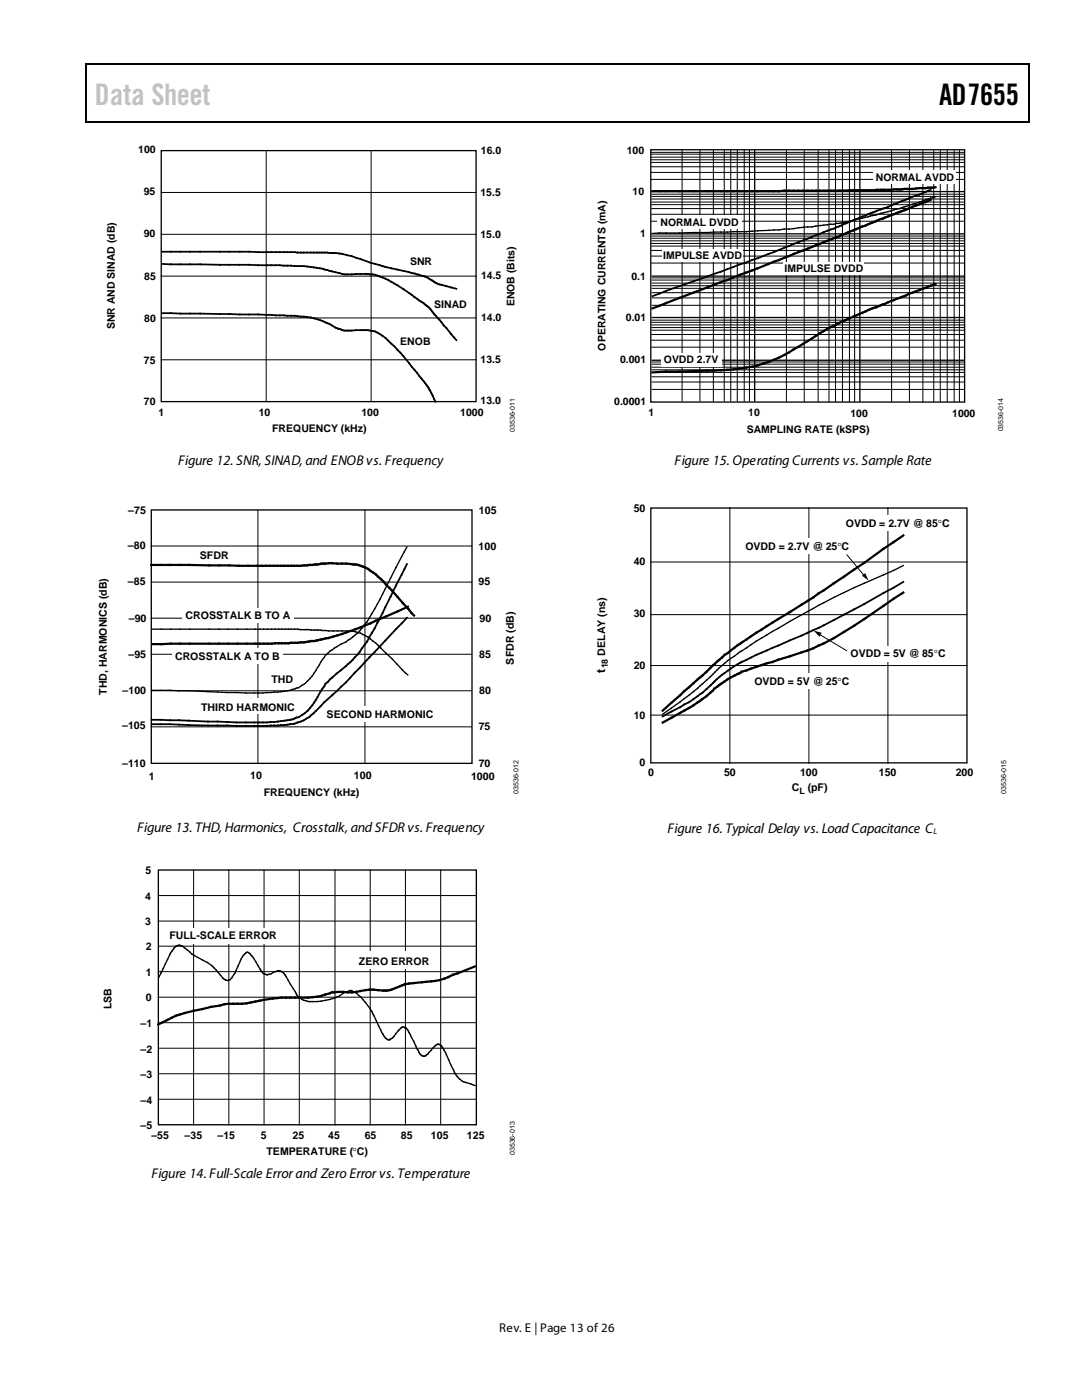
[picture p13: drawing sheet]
<svg xmlns="http://www.w3.org/2000/svg" width="216mm" height="279mm" viewBox="0 0 216 279" stroke-linecap="round" stroke-linejoin="round" font-family="sans-serif">
<defs><g id="words">
<text font-size="5.9" fill="#c1c1c1" x="18.9" y="20.9">Data Sheet</text>
<text font-size="5.9" x="187.4" y="20.9">AD7655</text>
<g font-size="2.8">
<text x="35.6" y="92.9">Figure 12. SNR, SINAD, and ENOB vs. Frequency</text>
<text x="134.6" y="92.9">Figure 15. Operating Currents vs. Sample Rate</text>
<text x="27.4" y="165.9">Figure 13. THD, Harmonics, Crosstalk, and SFDR vs. Frequency</text>
<text x="133.2" y="166.2">Figure 16. Typical Delay vs. Load Capacitance C</text>
<text x="30.2" y="235.1">Figure 14. Full-Scale Error and Zero Error vs. Temperature</text>
</g>
<g font-size="2.5">
<text x="120.8" y="134.2" transform="rotate(-90 120.8 134.2)">t</text>
<text x="99.6" y="265.9">Rev. E | Page 13 of 26</text>
</g>
<g font-size="2.1">
<text x="27.6" y="30.6">100</text>
<text x="96" y="30.7">16.0</text>
<text x="125.1" y="30.7">100</text>
<text x="28.7" y="38.9">95</text>
<text x="95.9" y="39">15.5</text>
<text x="126.2" y="39">10</text>
<text x="174.8" y="36.1">NORMAL AVDD</text>
<text x="28.7" y="47.3">90</text>
<text x="95.9" y="47.5">15.0</text>
<text x="127.7" y="47.3">1</text>
<text x="131.8" y="45">NORMAL DVDD</text>
<text x="81.8" y="52.9">SNR</text>
<text x="132.3" y="51.7">IMPULSE AVDD</text>
<text x="28.8" y="55.9">85</text>
<text x="96" y="55.7">14.5</text>
<text x="126" y="55.8">0.1</text>
<text x="156.5" y="54.4">IMPULSE DVDD</text>
<text x="22.9" y="65.7" transform="rotate(-90 22.9 65.7)">SNR AND SINAD (dB)</text>
<text x="28.8" y="64.3">80</text>
<text x="86.6" y="61.4">SINAD</text>
<text x="96" y="64.1">14.0</text>
<text x="102.6" y="61.2" transform="rotate(-90 102.6 61.2)">ENOB (Bits)</text>
<text x="124.9" y="64.1">0.01</text>
<text x="79.9" y="68.8">ENOB</text>
<text x="120.8" y="70" transform="rotate(-90 120.8 70)">OPERATING CURRENTS (mA)</text>
<text x="28.7" y="72.7">75</text>
<text x="95.9" y="72.5">13.5</text>
<text x="123.7" y="72.4">0.001</text>
<text x="132.5" y="72.5">OVDD 2.7V</text>
<text x="28.7" y="80.8">70</text>
<text x="31.7" y="83">1</text>
<text x="51.6" y="82.9">10</text>
<text x="72.1" y="82.9">100</text>
<text x="91.8" y="83">1000</text>
<text x="95.9" y="80.6">13.0</text>
<text x="122.6" y="80.9">0.0001</text>
<text x="129.4" y="83.1">1</text>
<text x="149.3" y="83">10</text>
<text x="169.7" y="83.2">100</text>
<text x="190" y="83.2">1000</text>
<text x="54.3" y="86.2">FREQUENCY (kHz)</text>
<text x="149" y="86.3">SAMPLING RATE (kSPS)</text>
<text x="25.6" y="102.6">–75</text>
<text x="95.6" y="102.7">105</text>
<text x="126.5" y="102.2">50</text>
<text x="168.8" y="105.1">OVDD = 2.7V @ 85°C</text>
<text x="25.5" y="109.6">–80</text>
<text x="39.9" y="111.5">SFDR</text>
<text x="95.5" y="109.7">100</text>
<text x="126.5" y="112.8">40</text>
<text x="148.7" y="109.7">OVDD = 2.7V @ 25°C</text>
<text x="25.5" y="116.7">–85</text>
<text x="95.5" y="116.8">95</text>
<text x="25.7" y="124">–90</text>
<text x="37" y="123.6">CROSSTALK B TO A</text>
<text x="95.7" y="124.1">90</text>
<text x="126.5" y="123.2">30</text>
<text x="25.6" y="131.4">–95</text>
<text x="34.9" y="131.8">CROSSTALK A TO B</text>
<text x="95.6" y="131.4">85</text>
<text x="120.8" y="130.9" transform="rotate(-90 120.8 130.9)">DELAY (ns)</text>
<text x="169.7" y="131.2">OVDD = 5V @ 85°C</text>
<text x="54.2" y="136.3">THD</text>
<text x="102.5" y="132.6" transform="rotate(-90 102.5 132.6)">SFDR (dB)</text>
<text x="126.5" y="133.6">20</text>
<text x="150.5" y="136.8">OVDD = 5V @ 25°C</text>
<text x="21.3" y="138.7" transform="rotate(-90 21.3 138.7)">THD, HARMONICS (dB)</text>
<text x="24.5" y="138.5">–100</text>
<text x="40.1" y="141.9">THIRD HARMONIC</text>
<text x="65.2" y="143.3">SECOND HARMONIC</text>
<text x="95.6" y="138.5">80</text>
<text x="126.5" y="143.6">10</text>
<text x="24.4" y="145.6">–105</text>
<text x="95.5" y="145.6">75</text>
<text x="24.4" y="153">–110</text>
<text x="29.7" y="155.6">1</text>
<text x="49.9" y="155.5">10</text>
<text x="70.6" y="155.5">100</text>
<text x="94" y="155.6">1000</text>
<text x="95.5" y="153.1">70</text>
<text x="127.6" y="152.9">0</text>
<text x="129.3" y="154.8">0</text>
<text x="144.5" y="154.8">50</text>
<text x="159.7" y="154.8">100</text>
<text x="175.4" y="154.8">150</text>
<text x="190.7" y="154.8">200</text>
<text x="52.6" y="158.9">FREQUENCY (kHz)</text>
<text x="158" y="158">C</text>
<text x="161.2" y="158">(pF)</text>
<text x="29" y="179.5">4</text>
<text x="29" y="174.4">5</text>
<text x="29" y="184.6">3</text>
<text x="29.1" y="189.7">2</text>
<text x="33.8" y="187.4">FULL-SCALE ERROR</text>
<text x="29.1" y="194.7">1</text>
<text x="71.6" y="192.6">ZERO ERROR</text>
<text x="22.3" y="201.4" transform="rotate(-90 22.3 201.4)">LSB</text>
<text x="29.1" y="199.9">0</text>
<text x="28" y="204.9">–1</text>
<text x="28" y="210.1">–2</text>
<text x="28" y="215.1">–3</text>
<text x="28" y="220.2">–4</text>
<text x="28" y="225.3">–5</text>
<text x="30.2" y="227.4">–55</text>
<text x="36.8" y="227.4">–35</text>
<text x="43.4" y="227.4">–15</text>
<text x="52.1" y="227.4">5</text>
<text x="58.4" y="227.4">25</text>
<text x="65.5" y="227.4">45</text>
<text x="72.8" y="227.4">65</text>
<text x="80" y="227.4">85</text>
<text x="86" y="227.4">105</text>
<text x="93.2" y="227.4">125</text>
<text x="53.2" y="230.5">TEMPERATURE (°C)</text>
</g>
<g font-size="1.8">
<text x="121.3" y="133.4" transform="rotate(-90 121.3 133.4)">18</text>
<text x="159.5" y="158.5">L</text>
</g>
<text font-size="1.7" x="186.3" y="166.5">L</text>
<g font-size="1.4">
<text x="102.7" y="86.2" transform="rotate(-90 102.7 86.2)">03536-011</text>
<text x="200.2" y="86.1" transform="rotate(-90 200.2 86.1)">03536-014</text>
<text x="103.4" y="158.5" transform="rotate(-90 103.4 158.5)">03536-012</text>
<text x="200.8" y="158.4" transform="rotate(-90 200.8 158.4)">03536-015</text>
<text x="102.7" y="230.5" transform="rotate(-90 102.7 230.5)">03536-013</text>
</g>
</g></defs>
<path d="M16.9 12.7h.3v1.1h-.3zM16.9 12.7h.3v.3h-.3zM82.7 12.7h.3v.3h-.3zM205.2 12.7h.3v1.1h-.3zM205.2 12.7h.3v.3h-.3zM16.9 24.3h.3v.3h-.3zM82.4 24.3h.3v.3h-.3zM205.2 24.3h.3v.3h-.3z" fill="#000"/>
<path d="M17.1 13.8v10.5M17.2 12.8h65.5M83 12.8h122.2M205.3 13.8v10.5M17.2 24.4h188" fill="none" stroke="#000" stroke-width=".28"/>
<path d="M32.3 50.2l33 .2a17.9 17.9 0 0 1 6.7 1.3 99.2 99.2 0 0 0 11.7 3.1 9.2 9.2 0 0 1 3.5 1.8l3.9 1M32.3 52.7l24.3 .3a33 33 0 0 1 8.7 .9l1.6 .4a8.7 8.7 0 0 0 4.2 .4h2.3a9.7 9.7 0 0 1 4.1 1.2l3 1.8 2.7 1.9a13.2 13.2 0 0 1 4 3.8l3.9 4.5M32.3 62.5l19.2 .3 3.5 .1a36.6 36.6 0 0 1 8.3 .8l2.5 1a6.9 6.9 0 0 0 5.3 1.2h2.3a6.6 6.6 0 0 1 4.7 2.7 83.2 83.2 0 0 1 7.7 9.4l1.1 2.2M81.2 112.6l-2.2 4.3a130.6 130.6 0 0 1-5.7 11.1 22.9 22.9 0 0 1-6.1 6.4l-2.2 2.1-1 1.4a10.9 10.9 0 0 1-4.4 5.2 19.5 19.5 0 0 1-6.4 1.1h-6l-16.9-.5M65.3 139.6l-2.3 2.3M81.2 123.3l-12.2 12.9-3.6 3.3M62.9 142a8.9 8.9 0 0 1-6.8 2.7 239.7 239.7 0 0 1-22.2-.2h-3.6" fill="none" stroke="#000" stroke-width=".35"/>
<path d="M32.2 30.1h62.8v50.1h-62.8zM30.2 101.8h64v50.5h-64zM81.2 109.1l-1.1 2a148.9 148.9 0 0 1-6.8 13 12.7 12.7 0 0 1-5.2 4.5 9.3 9.3 0 0 0-4.4 4.1l-.3 .5a8.1 8.1 0 0 1-6 4.7l-2.7 .2a122.5 122.5 0 0 1-17-.2l-7.4-.1M30.5 125.6h28.9l6.2 .3h3.6a7.8 7.8 0 0 1 5.2 2l.5 .4 3.3 3.1 3.2 3.3" fill="none" stroke="#000" stroke-width=".26"/>
<g fill="none" stroke="#000" stroke-width=".2">
<path d="M32.2 38.4h62.8M53.1 30.1v50.1M74.1 30.1v50.1M32.2 55.1h62.8M32.2 46.8h62.8M32.2 71.8h62.8M32.2 63.5h62.8M30.1 109h64.1M30.1 116.2h64.1M51.5 101.7v50.6M72.8 101.7v50.6M30.1 123.4h64.1"/>
<path d="M30.1 130.6h64.1M30.1 137.9h64.1M30.1 145.1h64.1"/>
</g>
<path d="M30.2 112.7l17.5 .2h12.3l2.3-.2a31.5 31.5 0 0 1 8.2 0 7.6 7.6 0 0 1 5 2.4 80.6 80.6 0 0 1 7.1 7.7M81.4 121.1a111.9 111.9 0 0 1-15.8 6.2l-.6 .1a42 42 0 0 1-7.5 1l-27 .2" fill="none" stroke="#000" stroke-width=".44"/>
<g fill="#fff">
<path d="M36.3 121.3h22.3v2.9h-22.3z"/>
<path d="M34.3 129.3h22v3.1h-22z"/>
<path d="M36.5 139.4h21.5v3.1h-21.5z"/>
<path d="M65.8 140.9h21.4v3.1h-21.4z"/>
</g>
<path d="M31.6 173.6h63.5v50.9h-63.5zM31.7 195.1l2.4-5a2.78 2.78 0 0 1 1.5-1.5l.5 .1a4.3 4.3 0 0 1 2.2 1.7l2.2 1.2a9.4 9.4 0 0 1 4.1 3.7l.3 .2a.96 .96 0 0 0 1.5-.5 10.5 10.5 0 0 0 1.5-3.2l.5-.9a1.51 1.51 0 0 1 1-.8l.5 .2 .7 .9 1.3 2.2a1.56 1.56 0 0 0 2.5 .7 1.69 1.69 0 0 1 2.7 .8l1.4 2.4a4 4 0 0 0 3.1 2.6 11.1 11.1 0 0 0 7.4-1.9l.4-.1a1.84 1.84 0 0 1 2.2 .8 18.6 18.6 0 0 1 4.4 6.9l1 1.7a.55 .55 0 0 0 .9 .1l.7-.6 1.5-1.7h.6a2.99 2.99 0 0 1 1.3 1.8l1.5 2.7a1.16 1.16 0 0 0 1.4 1.1l1.5-1.6a1.1 1.1 0 0 1 1.4-.6 10.1 10.1 0 0 1 2.2 4l.5 1a4.1 4.1 0 0 0 3.4 2.8l.9 .4" fill="none" stroke="#000" stroke-width=".26"/>
<path d="M94.8 192.9l-4.4 1.6a10.5 10.5 0 0 1-3.5 1.3l-4.4 .4a11.5 11.5 0 0 0-4.8 1.4h-2.2a15.8 15.8 0 0 0-5.2 .4h-2.8a5.3 5.3 0 0 0-2.6 .5l-1.7 .4-1.7 .2a39.7 39.7 0 0 0-12.3 1.1l-4.4 .2-4.4 1a25 25 0 0 0-8.8 3.1" fill="none" stroke="#000" stroke-width=".44"/>
<g fill="none" stroke="#000" stroke-width=".2">
<path d="M31.6 178.7h63.5M38.6 173.6v50.9M45.7 173.6v50.9M52.7 173.6v50.9M59.7 173.6v50.9M66.8 173.6v50.9M73.9 173.6v50.9M80.9 173.6v50.9M87.9 173.6v50.9M31.6 183.8h63.5M31.6 188.8h63.5M31.6 193.9h63.5"/>
<path d="M31.6 199h63.5M31.6 204.1h63.5M31.6 209.2h63.5M31.6 214.3h63.5M31.6 219.4h63.5"/>
</g>
<g fill="#fff">
<path d="M33.2 185.2h22.4v3.1h-22.4z"/>
<path d="M70.4 190h16.1v3.4h-16.1z"/>
</g>
<path d="M185.7 37.9l-21.3 8.4a356.2 356.2 0 0 1-22 8.4l-12.2 4.4" fill="none" stroke="#000" stroke-width=".35"/>
<path d="M185.7 39.9l-10 3.8-8.3 3.5-12 4.7-25.2 9.6M186.7 37.4l-8.9 .5-8.7 .2h-38.9M186.7 56.7l-13.5 5.2-4.5 2a46.8 46.8 0 0 0-8.4 4.7 30.6 30.6 0 0 1-10.2 4.6l-3.8 .5-3.9 .3-12.2 .3" fill="none" stroke="#000" stroke-width=".43"/>
<path d="M129.9 29.9h62.6v50.3h-62.6zM129.9 38.2h62.5M150.6 29.8v50.4M171.6 30v50.2M186.7 39.3l-7.2 2.3-5.4 1.4a58.2 58.2 0 0 1-13.8 2.4l-4.9 .5-6.5 .3-18.7 .4M129.9 46.7h62.6M130 55.1h62.6M130 71.9h62.6M130 63.4h62.6" fill="none" stroke="#000" stroke-width=".26"/>
<g fill="none" stroke="#000" stroke-width=".2">
<path d="M129.9 35.8h62.5M129.9 34.4h62.5M129.9 33.3h62.5M129.9 32.4h62.5M129.9 31.9h62.5M129.9 31.4h62.5M129.9 30.8h62.5M129.9 30.4h62.5M129.9 39.7h62.6M129.9 39.2h62.6M129.9 38.8h62.6M136.1 29.8v50.4"/>
<path d="M139.7 29.8v50.4M142.3 29.8v50.4M144.5 29.8v50.4M145.8 29.8v50.4M147.1 29.8v50.4M148.5 29.8v50.4M149.5 29.8v50.4M156.9 30v50.2M160.5 30v50.2M163.2 30v50.2M165.4 30v50.2M166.7 30v50.2"/>
<path d="M168.1 30v50.2M169.5 30v50.2M170.5 30v50.2M177.9 30v50.2M181.5 30v50.2M184.2 30v50.2M186.3 30v50.2M187.6 30v50.2M189 30v50.2M190.4 30v50.2M191.4 30v50.2M129.9 47.1h62.6"/>
<path d="M129.9 48.1h62.6M129.9 47.5h62.6M129.9 50h62.6M129.9 49.1h62.6M129.9 48.6h62.6M129.9 52.5h62.6M129.9 51.1h62.6M129.9 44.2h62.6M129.9 42.8h62.6M129.9 41.6h62.6M129.9 40.8h62.6M129.9 40.3h62.6"/>
<path d="M130 59.5h62.6M130 58.4h62.6M130 57.5h62.6M130 57h62.6M130 56.5h62.6M130 55.9h62.6M130 55.5h62.6M129.9 69.3h62.6M129.9 67.9h62.6M129.9 66.8h62.6M129.9 65.9h62.6M129.9 65.4h62.6"/>
<path d="M129.9 64.8h62.6M129.9 64.3h62.6M129.9 63.9h62.6M130 77.7h62.6M130 76.2h62.6M130 75.2h62.6M130 74.3h62.6M130 73.8h62.6M130 73.3h62.6M130 72.7h62.6M130 72.2h62.6M130 60.9h62.6"/>
</g>
<g fill="#fff">
<path d="M174.3 34.1h16.4v2.6h-16.4z"/>
<path d="M131.1 43h16.8v2.6h-16.8z"/>
<path d="M132.1 49.6h16.1v2.6h-16.1z"/>
<path d="M132 70.5h12.1v2.6h-12.1z"/>
<path d="M156.3 52.3h16.1v2.5h-16.1z"/>
</g>
<path d="M129.9 101.4h63v50.8h-63zM180.2 112.9l-1.9 .9a174.9 174.9 0 0 0-31.8 17.2l-1.3 .9-1.7 1.4a68.6 68.6 0 0 1-7.8 6.8l-3.5 2.4" fill="none" stroke="#000" stroke-width=".26"/>
<path d="M180.2 106.9l-11.8 8.2a356.3 356.3 0 0 1-17.5 11.2l-6.3 4.4-12.4 11.1M180.2 118.3l-1.9 1.2a131.3 131.3 0 0 1-13.9 8.9 77.3 77.3 0 0 1-11.4 4l-3.2 1a21.4 21.4 0 0 0-8.8 5.5l-3.5 2.4-5.3 2.9" fill="none" stroke="#000" stroke-width=".44"/>
<path d="M180.2 116.1a247 247 0 0 1-20.2 10.7l-2.4 1a97.1 97.1 0 0 0-10.4 4.8l-.8 .4a27.7 27.7 0 0 0-5.4 4.5l-.9 .8-2.6 1.9-5.3 2.8" fill="none" stroke="#000" stroke-width=".35"/>
<path d="M129.9 112.2h63M145.6 101.3v51M161.4 101.3v51M177.2 101.3v51M129.9 122.7h63M129.9 132.8h63M129.9 142.7h63" fill="none" stroke="#000" stroke-width=".2"/>
<g fill="#fff">
<path d="M167.6 102.8h23.2v3.1h-23.2z"/>
<path d="M147.6 107.4h23.1v3h-23.1z"/>
<path d="M167.7 128.9h23.1v3h-23.1z"/>
<path d="M148.5 134.5h23.2v3h-23.2z"/>
</g>
<path d="M163.4 126.6l5.6 3.3" fill="none" stroke="#050404" stroke-width=".2"/>
<path d="M162.4 125.8l1.5 .5-.4 .8z" fill="#050404"/>
<path d="M168.9 110.7l3.5 4.2" fill="none" stroke="#050404" stroke-width=".2"/>
<path d="M172 114.9l.6-.5 .7 1.5z" fill="#050404"/>
<use href="#words"/>
</svg>
